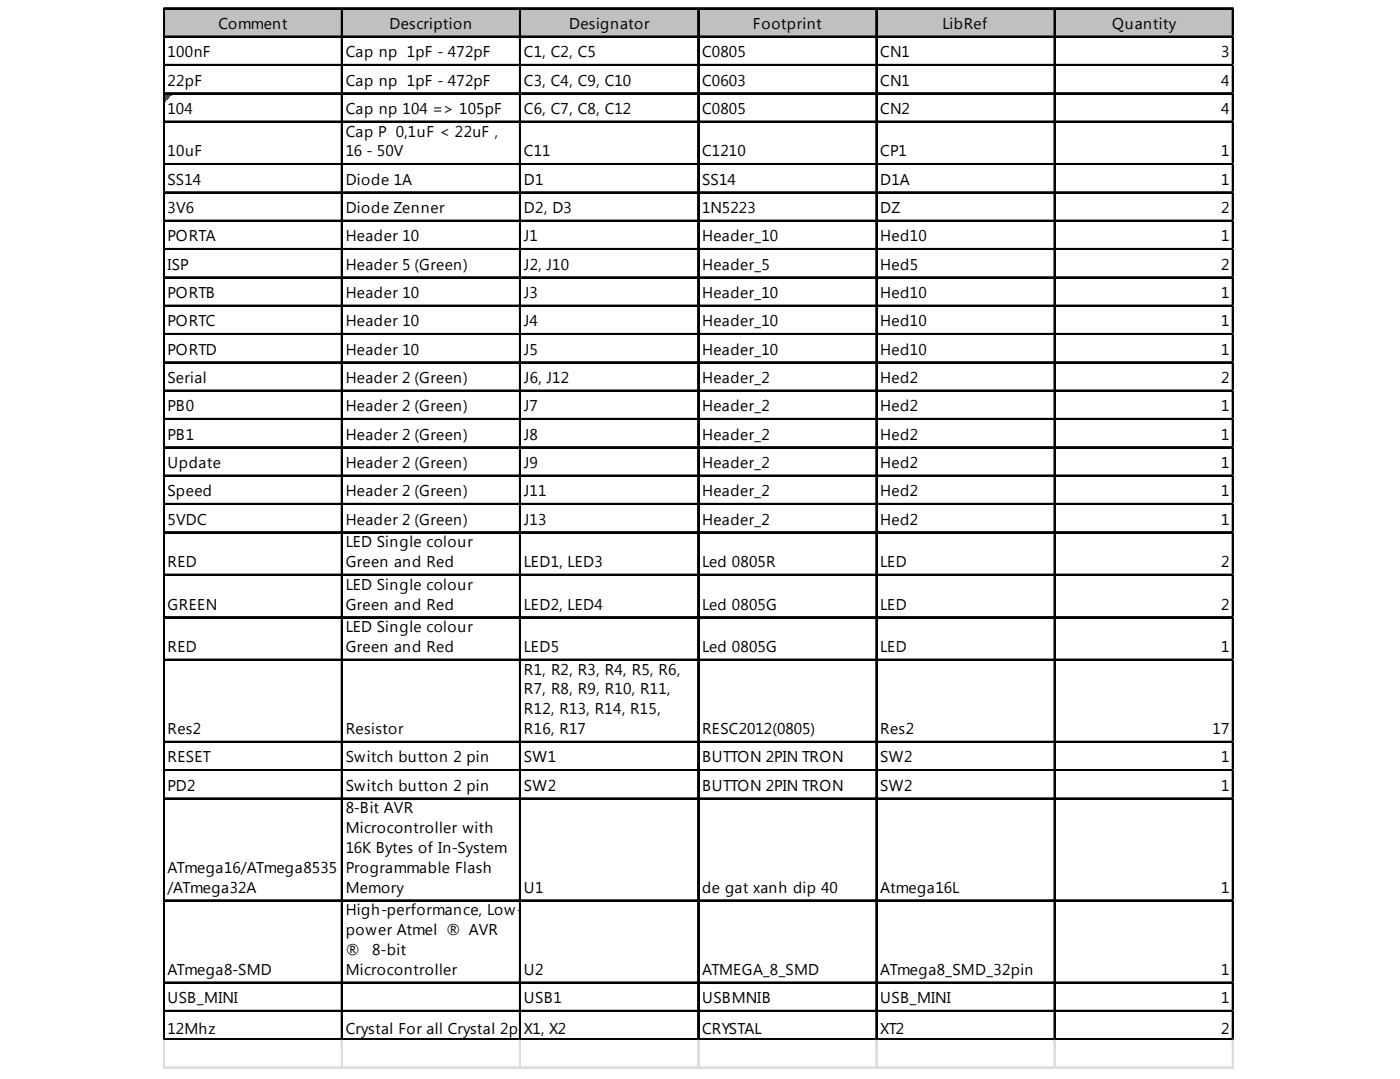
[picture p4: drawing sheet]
<svg xmlns="http://www.w3.org/2000/svg" width="269mm" height="207mm" viewBox="0 0 269 207" stroke-linecap="round" stroke-linejoin="round" font-family="sans-serif">
<defs><g id="words">
<g font-size="3">
<text x="41.9" y="5.6">Comment</text>
<text x="74.8" y="5.6">Description</text>
<text x="109.3" y="5.6">Designator</text>
<text x="144.6" y="5.6">Footprint</text>
<text x="181" y="5.6">LibRef</text>
<text x="213.6" y="5.6">Quantity</text>
<text x="32.2" y="11">100nF</text>
<text x="66.4" y="11">Cap np 1pF - 472pF</text>
<text x="100.6" y="11">C1, C2, C5</text>
<text x="134.8" y="11">C0805</text>
<text x="169" y="11">CN1</text>
<text x="234.5" y="11">3</text>
<text x="32.2" y="16.4">22pF</text>
<text x="66.4" y="16.4">Cap np 1pF - 472pF</text>
<text x="100.6" y="16.4">C3, C4, C9, C10</text>
<text x="134.8" y="16.4">C0603</text>
<text x="169" y="16.4">CN1</text>
<text x="234.5" y="16.4">4</text>
<text x="32.2" y="21.9">104</text>
<text x="66.4" y="21.9">Cap np 104 =&gt; 105pF</text>
<text x="100.6" y="21.9">C6, C7, C8, C12</text>
<text x="134.8" y="21.9">C0805</text>
<text x="169" y="21.9">CN2</text>
<text x="234.5" y="21.9">4</text>
<text x="66.4" y="26.2">Cap P 0,1uF &lt; 22uF ,</text>
<text x="32.2" y="30">10uF</text>
<text x="32.2" y="35.5">SS14</text>
<text x="66.4" y="30">16 - 50V</text>
<text x="66.4" y="35.5">Diode 1A</text>
<text x="100.6" y="30">C11</text>
<text x="100.6" y="35.5">D1</text>
<text x="134.8" y="30">C1210</text>
<text x="134.8" y="35.5">SS14</text>
<text x="169" y="30">CP1</text>
<text x="169" y="35.5">D1A</text>
<text x="234.5" y="30">1</text>
<text x="234.5" y="35.5">1</text>
<text x="32.2" y="40.9">3V6</text>
<text x="66.4" y="40.9">Diode Zenner</text>
<text x="100.6" y="40.9">D2, D3</text>
<text x="134.8" y="40.9">1N5223</text>
<text x="169" y="40.9">DZ</text>
<text x="234.5" y="40.9">2</text>
<text x="32.2" y="46.3">PORTA</text>
<text x="66.4" y="46.3">Header 10</text>
<text x="100.6" y="46.3">J1</text>
<text x="134.8" y="46.3">Header_10</text>
<text x="169" y="46.3">Hed10</text>
<text x="234.5" y="46.3">1</text>
<text x="32.2" y="51.8">ISP</text>
<text x="66.4" y="51.8">Header 5 (Green)</text>
<text x="100.6" y="51.8">J2, J10</text>
<text x="134.8" y="51.8">Header_5</text>
<text x="169" y="51.8">Hed5</text>
<text x="234.5" y="51.8">2</text>
<text x="32.2" y="57.2">PORTB</text>
<text x="66.4" y="57.2">Header 10</text>
<text x="100.6" y="57.2">J3</text>
<text x="134.8" y="57.2">Header_10</text>
<text x="169" y="57.2">Hed10</text>
<text x="234.5" y="57.2">1</text>
<text x="32.2" y="62.6">PORTC</text>
<text x="66.4" y="62.6">Header 10</text>
<text x="100.6" y="62.6">J4</text>
<text x="134.8" y="62.6">Header_10</text>
<text x="169" y="62.6">Hed10</text>
<text x="234.5" y="62.6">1</text>
<text x="32.2" y="68.1">PORTD</text>
<text x="66.4" y="68.1">Header 10</text>
<text x="100.6" y="68.1">J5</text>
<text x="134.8" y="68.1">Header_10</text>
<text x="169" y="68.1">Hed10</text>
<text x="234.5" y="68.1">1</text>
<text x="32.2" y="73.5">Serial</text>
<text x="66.4" y="73.5">Header 2 (Green)</text>
<text x="100.6" y="73.5">J6, J12</text>
<text x="134.8" y="73.5">Header_2</text>
<text x="169" y="73.5">Hed2</text>
<text x="234.5" y="73.5">2</text>
<text x="32.2" y="78.9">PB0</text>
<text x="66.4" y="78.9">Header 2 (Green)</text>
<text x="100.6" y="78.9">J7</text>
<text x="134.8" y="78.9">Header_2</text>
<text x="169" y="78.9">Hed2</text>
<text x="234.5" y="78.9">1</text>
<text x="32.2" y="84.4">PB1</text>
<text x="32.2" y="89.8">Update</text>
<text x="66.4" y="84.4">Header 2 (Green)</text>
<text x="66.4" y="89.8">Header 2 (Green)</text>
<text x="100.6" y="84.4">J8</text>
<text x="100.6" y="89.8">J9</text>
<text x="134.8" y="84.4">Header_2</text>
<text x="134.8" y="89.8">Header_2</text>
<text x="169" y="84.4">Hed2</text>
<text x="169" y="89.8">Hed2</text>
<text x="234.5" y="84.4">1</text>
<text x="234.5" y="89.8">1</text>
<text x="32.2" y="95.2">Speed</text>
<text x="66.4" y="95.2">Header 2 (Green)</text>
<text x="100.6" y="95.2">J11</text>
<text x="134.8" y="95.2">Header_2</text>
<text x="169" y="95.2">Hed2</text>
<text x="234.5" y="95.2">1</text>
<text x="32.2" y="100.7">5VDC</text>
<text x="66.4" y="100.7">Header 2 (Green)</text>
<text x="100.6" y="100.7">J13</text>
<text x="134.8" y="100.7">Header_2</text>
<text x="169" y="100.7">Hed2</text>
<text x="234.5" y="100.7">1</text>
<text x="66.4" y="105">LED Single colour</text>
<text x="32.2" y="108.8">RED</text>
<text x="66.4" y="108.8">Green and Red</text>
<text x="66.4" y="113.2">LED Single colour</text>
<text x="100.6" y="108.8">LED1, LED3</text>
<text x="134.8" y="108.8">Led 0805R</text>
<text x="169" y="108.8">LED</text>
<text x="234.5" y="108.8">2</text>
<text x="32.2" y="117">GREEN</text>
<text x="66.4" y="117">Green and Red</text>
<text x="100.6" y="117">LED2, LED4</text>
<text x="134.8" y="117">Led 0805G</text>
<text x="169" y="117">LED</text>
<text x="234.5" y="117">2</text>
<text x="32.2" y="125.1">RED</text>
<text x="66.4" y="121.3">LED Single colour</text>
<text x="66.4" y="125.1">Green and Red</text>
<text x="100.6" y="125.1">LED5</text>
<text x="134.8" y="125.1">Led 0805G</text>
<text x="169" y="125.1">LED</text>
<text x="234.5" y="125.1">1</text>
<text x="100.6" y="129.5">R1, R2, R3, R4, R5, R6,</text>
<text x="100.6" y="133.3">R7, R8, R9, R10, R11,</text>
<text x="100.6" y="137.1">R12, R13, R14, R15,</text>
<text x="32.2" y="140.9">Res2</text>
<text x="66.4" y="140.9">Resistor</text>
<text x="100.6" y="140.9">R16, R17</text>
<text x="134.8" y="140.9">RESC2012(0805)</text>
<text x="169" y="140.9">Res2</text>
<text x="232.8" y="140.9">17</text>
<text x="32.2" y="146.3">RESET</text>
<text x="66.4" y="146.3">Switch button 2 pin</text>
<text x="100.6" y="146.3">SW1</text>
<text x="134.8" y="146.3">BUTTON 2PIN TRON</text>
<text x="169" y="146.3">SW2</text>
<text x="234.5" y="146.3">1</text>
<text x="32.2" y="151.8">PD2</text>
<text x="66.4" y="151.8">Switch button 2 pin</text>
<text x="100.6" y="151.8">SW2</text>
<text x="134.8" y="151.8">BUTTON 2PIN TRON</text>
<text x="169" y="151.8">SW2</text>
<text x="234.5" y="151.8">1</text>
<text x="66.4" y="156.1">8-Bit AVR</text>
<text x="66.4" y="159.9">Microcontroller with</text>
<text x="32.2" y="167.5">ATmega16/ATmega8535</text>
<text x="66.4" y="163.7">16K Bytes of In-System</text>
<text x="66.4" y="167.5">Programmable Flash</text>
<text x="32.2" y="171.3">/ATmega32A</text>
<text x="66.4" y="171.3">Memory</text>
<text x="100.6" y="171.3">U1</text>
<text x="134.8" y="171.3">de gat xanh dip 40</text>
<text x="169" y="171.3">Atmega16L</text>
<text x="234.5" y="171.3">1</text>
<text x="66.4" y="175.7">High-performance, Low-</text>
<text x="66.4" y="179.5">power Atmel ® AVR</text>
<text x="66.4" y="183.3">®</text>
<text x="71.5" y="183.3">8-bit</text>
<text x="32.2" y="187.1">ATmega8-SMD</text>
<text x="66.4" y="187.1">Microcontroller</text>
<text x="100.6" y="187.1">U2</text>
<text x="134.8" y="187.1">ATMEGA_8_SMD</text>
<text x="169" y="187.1">ATmega8_SMD_32pin</text>
<text x="234.5" y="187.1">1</text>
<text x="32.2" y="192.5">USB_MINI</text>
<text x="100.6" y="192.5">USB1</text>
<text x="134.8" y="192.5">USBMNIB</text>
<text x="169" y="192.5">USB_MINI</text>
<text x="234.5" y="192.5">1</text>
<text x="32.2" y="198.5">12Mhz</text>
<text x="66.4" y="198.5">Crystal For all Crystal 2pi</text>
<text x="100.3" y="198.5">n.</text>
<text x="100.6" y="198.5">X1, X2</text>
<text x="134.8" y="198.5">CRYSTAL</text>
<text x="169" y="198.5">XT2</text>
<text x="234.5" y="198.5">2</text>
</g>
</g></defs>
<path d="M31.6 1.7h205.3v5.5h-205.3z" fill="#c0c0c0"/>
<path d="M31.6 18.1h1.4" fill="none" stroke="#008000" stroke-width=".27"/>
<path d="M31.6 18.1h1.4v.3h-1.4z" fill="#008000"/>
<path d="M31.6 18.4h1.1" fill="none" stroke="#008000" stroke-width=".27"/>
<path d="M31.6 18.4h1.1v.2h-1.1z" fill="#008000"/>
<path d="M31.6 18.6h.8" fill="none" stroke="#008000" stroke-width=".27"/>
<path d="M31.6 18.6h.8v.3h-.8z" fill="#008000"/>
<path d="M31.6 18.9h.6" fill="none" stroke="#008000" stroke-width=".27"/>
<path d="M31.6 18.9h.6v.3h-.6z" fill="#008000"/>
<path d="M31.6 19.2h.3" fill="none" stroke="#008000" stroke-width=".27"/>
<path d="M31.6 19.2h.3v.3h-.3z" fill="#008000"/>
<g fill="none" stroke="#000" stroke-width=".27">
<path d="M31.3 1.5v198.1M31.5 1.5v198.1M31.6 1.5h205.3M31.6 1.7h205.3M31.6 7h205.3M31.6 7.1h205.3M31.6 12.4h205.3M31.6 12.5h205.3M31.6 17.8h205.3M31.6 18h205.3M65.6 1.8v197.8M65.7 1.8v197.8"/>
<path d="M99.8 1.8v197.8M99.9 1.8v197.8M134 1.8v197.8M134.1 1.8v197.8M168.2 1.8v197.8M168.3 1.8v197.8M202.4 1.8v197.8M202.6 1.8v197.8M236.6 1.8v197.8M236.8 1.8v197.8M31.6 23.3h205.3M31.6 23.4h205.3"/>
<path d="M31.6 31.4h205.3M31.6 31.5h205.3M31.6 36.8h205.3M31.6 37h205.3M31.6 42.3h205.3M31.6 42.4h205.3M31.6 47.7h205.3M31.6 47.9h205.3M31.6 53.2h205.3M31.6 53.3h205.3M31.6 58.6h205.3M31.6 58.7h205.3"/>
<path d="M31.6 64h205.3M31.6 64.2h205.3M31.6 69.5h205.3M31.6 69.6h205.3M31.6 74.9h205.3M31.6 75h205.3M31.6 80.3h205.3M31.6 80.5h205.3M31.6 85.8h205.3M31.6 85.9h205.3M31.6 91.2h205.3M31.6 91.3h205.3"/>
<path d="M31.6 96.6h205.3M31.6 96.8h205.3M31.6 102.1h205.3M31.6 102.2h205.3M31.6 110.2h205.3M31.6 110.4h205.3M31.6 118.4h205.3M31.6 118.5h205.3M31.6 126.5h205.3M31.6 126.7h205.3M31.6 142.3h205.3M31.6 142.4h205.3"/>
<path d="M31.6 147.7h205.3M31.6 147.9h205.3M31.6 153.2h205.3M31.6 153.3h205.3M31.6 172.7h205.3M31.6 172.9h205.3M31.6 188.5h205.3M31.6 188.6h205.3M31.6 193.9h205.3M31.6 194.1h205.3M31.6 199.4h205.3M31.6 199.5h205.3"/>
</g>
<g fill="none" stroke="#dadcdd" stroke-width=".27">
<path d="M236.9 1.5h.1M31.3 199.6v5.5M31.5 199.6v5.5M65.6 199.6v5.5M65.7 199.6v5.5M99.8 199.6v5.5M99.9 199.6v5.5M134 199.6v5.5M134.1 199.6v5.5M168.2 199.6v5.5M168.3 199.6v5.5M202.4 199.6v5.5"/>
<path d="M202.6 199.6v5.5M236.6 199.6v5.5M236.8 199.6v5.5"/>
</g>
<path d="M236.9 1.5l.1 .3z" fill="#dadcdd"/>
<path d="M236.9 7h.1" fill="none" stroke="#dadcdd" stroke-width=".27"/>
<path d="M236.9 7l.1 .2z" fill="#dadcdd"/>
<path d="M236.9 12.4h.1" fill="none" stroke="#dadcdd" stroke-width=".27"/>
<path d="M236.9 12.4l.1 .3z" fill="#dadcdd"/>
<path d="M236.9 17.8h.1" fill="none" stroke="#dadcdd" stroke-width=".27"/>
<path d="M236.9 17.8l.1 .3z" fill="#dadcdd"/>
<path d="M236.9 23.3h.1" fill="none" stroke="#dadcdd" stroke-width=".27"/>
<path d="M236.9 23.3l.1 .2z" fill="#dadcdd"/>
<path d="M236.9 31.4h.1" fill="none" stroke="#dadcdd" stroke-width=".27"/>
<path d="M236.9 31.4l.1 .3z" fill="#dadcdd"/>
<path d="M236.9 36.8h.1" fill="none" stroke="#dadcdd" stroke-width=".27"/>
<path d="M236.9 36.8l.1 .3z" fill="#dadcdd"/>
<path d="M236.9 42.3h.1" fill="none" stroke="#dadcdd" stroke-width=".27"/>
<path d="M236.9 42.3l.1 .3z" fill="#dadcdd"/>
<path d="M236.9 47.7h.1" fill="none" stroke="#dadcdd" stroke-width=".27"/>
<path d="M236.9 47.7l.1 .3z" fill="#dadcdd"/>
<path d="M236.9 53.2h.1" fill="none" stroke="#dadcdd" stroke-width=".27"/>
<path d="M236.9 53.2l.1 .2z" fill="#dadcdd"/>
<path d="M236.9 58.6h.1" fill="none" stroke="#dadcdd" stroke-width=".27"/>
<path d="M236.9 58.6l.1 .3z" fill="#dadcdd"/>
<path d="M236.9 64h.1" fill="none" stroke="#dadcdd" stroke-width=".27"/>
<path d="M236.9 64l.1 .3z" fill="#dadcdd"/>
<path d="M236.9 69.5h.1" fill="none" stroke="#dadcdd" stroke-width=".27"/>
<path d="M236.9 69.5l.1 .2z" fill="#dadcdd"/>
<path d="M236.9 74.9h.1" fill="none" stroke="#dadcdd" stroke-width=".27"/>
<path d="M236.9 74.9l.1 .3z" fill="#dadcdd"/>
<path d="M236.9 80.3h.1" fill="none" stroke="#dadcdd" stroke-width=".27"/>
<path d="M236.9 80.3l.1 .3z" fill="#dadcdd"/>
<path d="M236.9 85.8h.1" fill="none" stroke="#dadcdd" stroke-width=".27"/>
<path d="M236.9 85.8l.1 .2z" fill="#dadcdd"/>
<path d="M236.9 91.2h.1" fill="none" stroke="#dadcdd" stroke-width=".27"/>
<path d="M236.9 91.2l.1 .3z" fill="#dadcdd"/>
<path d="M236.9 96.6h.1" fill="none" stroke="#dadcdd" stroke-width=".27"/>
<path d="M236.9 96.6l.1 .3z" fill="#dadcdd"/>
<path d="M236.9 102.1h.1" fill="none" stroke="#dadcdd" stroke-width=".27"/>
<path d="M236.9 102.1l.1 .2z" fill="#dadcdd"/>
<path d="M236.9 110.2h.1" fill="none" stroke="#dadcdd" stroke-width=".27"/>
<path d="M236.9 110.2l.1 .3z" fill="#dadcdd"/>
<path d="M236.9 118.4h.1" fill="none" stroke="#dadcdd" stroke-width=".27"/>
<path d="M236.9 118.4l.1 .2z" fill="#dadcdd"/>
<path d="M236.9 126.5h.1" fill="none" stroke="#dadcdd" stroke-width=".27"/>
<path d="M236.9 126.5l.1 .3z" fill="#dadcdd"/>
<path d="M236.9 142.3h.1" fill="none" stroke="#dadcdd" stroke-width=".27"/>
<path d="M236.9 142.3l.1 .3z" fill="#dadcdd"/>
<path d="M236.9 147.7h.1" fill="none" stroke="#dadcdd" stroke-width=".27"/>
<path d="M236.9 147.7l.1 .3z" fill="#dadcdd"/>
<path d="M236.9 153.2h.1" fill="none" stroke="#dadcdd" stroke-width=".27"/>
<path d="M236.9 153.2l.1 .2z" fill="#dadcdd"/>
<path d="M236.9 172.7h.1" fill="none" stroke="#dadcdd" stroke-width=".27"/>
<path d="M236.9 172.7l.1 .3z" fill="#dadcdd"/>
<path d="M236.9 188.5h.1" fill="none" stroke="#dadcdd" stroke-width=".27"/>
<path d="M236.9 188.5l.1 .3z" fill="#dadcdd"/>
<path d="M236.9 193.9h.1" fill="none" stroke="#dadcdd" stroke-width=".27"/>
<path d="M236.9 193.9l.1 .3z" fill="#dadcdd"/>
<path d="M236.9 199.4h.1" fill="none" stroke="#dadcdd" stroke-width=".27"/>
<path d="M236.9 199.4l.1 .2z" fill="#dadcdd"/>
<path d="M31.3 204.8h205.7M31.3 204.9h205.7" fill="none" stroke="#dadcdd" stroke-width=".27"/>
<use href="#words"/>
</svg>
